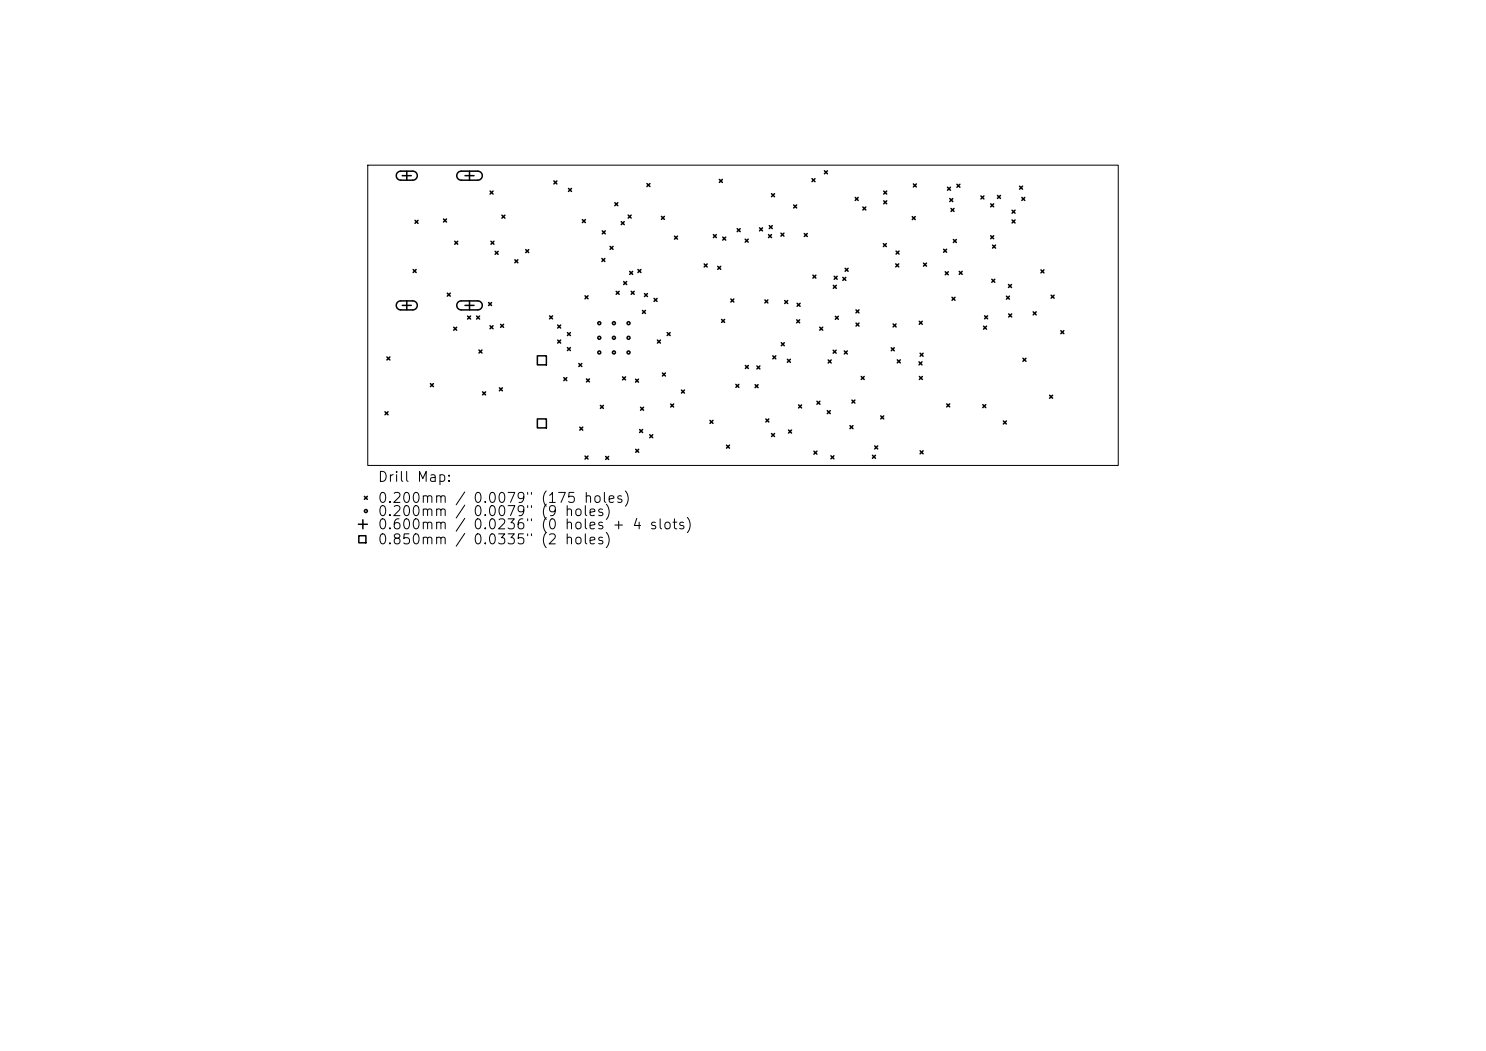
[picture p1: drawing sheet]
<svg xmlns="http://www.w3.org/2000/svg" width="297mm" height="210mm" viewBox="0 0 297 210" stroke-linecap="round" stroke-linejoin="round" font-family="sans-serif">
<defs><g id="words">
<g font-size="2">
<text x="75.4" y="96.8">Drill Map:</text>
<text x="75.4" y="101">0.200mm / 0.0079&quot; (175 holes)</text>
<text x="75.4" y="103.6">0.200mm</text>
<text x="75.4" y="106.3">0.600mm</text>
<text x="94.4" y="103.6">0.0079&quot; (9</text>
<text x="94.4" y="106.3">0.0236&quot; (0 holes + 4 slots)</text>
<text x="75.4" y="109.3">0.850mm / 0.0335&quot; (2 holes)</text>
</g>
</g></defs>
<path d="M73.5 33h150v60h-150z" fill="none" stroke="#000" stroke-width=".2"/>
<g fill="none" stroke="#000" stroke-width=".3">
<path d="M79.5 34.5l.5-.3h2.5a.9 .9 0 0 1 .9 .9 .9 .9 0 0 1-.9 .9h-2.4a.9 .9 0 0 1-.8-.6 .9 .9 0 0 1 .2-.9zM80.4 35.1h1.8M81.3 34.2v1.8M91.6 34.5l.5-.3h3.4a.9 .9 0 0 1 .9 .9 .9 .9 0 0 1-.9 .9h-3.3a.9 .9 0 0 1-.8-.6 .9 .9 0 0 1 .2-.9zM92.9 35.1h1.8M93.8 34.2v1.8M98 38.2l.6 .6M98.6 38.2l-.6 .6M110.7 36.2l.6 .6M111.3 36.2l-.6 .6M113.6 37.7l.6 .6M114.2 37.7l-.6 .6"/>
<path d="M129.3 36.7l.6 .6M129.9 36.7l-.6 .6M143.8 35.9l.6 .6M144.4 35.9l-.6 .6M154.2 38.7l.6 .6M154.8 38.7l-.6 .6M162.3 35.7l.6 .6M162.9 35.7l-.6 .6M164.8 34.1l.6 .6M165.4 34.1l-.6 .6M170.9 39.5l.6 .6M171.5 39.5l-.6 .6"/>
<path d="M176.6 38.2l.6 .6M177.2 38.2l-.6 .6M182.6 36.8l.6 .6M183.2 36.8l-.6 .6M189.4 37.4l.6 .6M189.8 39.7l.6 .6M190 37.4l-.6 .6M190.4 39.7l-.6 .6M191.3 36.8l.6 .6M191.9 36.8l-.6 .6M196.1 39.2l.6 .6M196.7 39.2l-.6 .6"/>
<path d="M199.4 39.1l.6 .6M200 39.1l-.6 .6M203.8 37.2l.6 .6M204.2 39.5l.6 .6M204.4 37.2l-.6 .6M204.8 39.5l-.6 .6M82.6 53.9l.6 .6M83 44l.6 .6M83.2 53.9l-.6 .6M83.6 44l-.6 .6M88.6 43.8l.6 .6M89.2 43.8l-.6 .6"/>
<path d="M89.4 58.6l.6 .6M90 58.6l-.6 .6M90.9 48.2l.6 .6M91.5 48.2l-.6 .6M98.1 48.2l.6 .6M98.7 48.2l-.6 .6M99 50.2l.6 .6M99.6 50.2l-.6 .6M100.3 43l.6 .6M100.9 43l-.6 .6M102.9 51.9l.6 .6M103.5 51.9l-.6 .6"/>
<path d="M105.1 49.9l.6 .6M105.7 49.9l-.6 .6M116.4 43.9l.6 .6M116.9 59.1l.6 .6M117 43.9l-.6 .6M117.5 59.1l-.6 .6M120.3 51.7l.6 .6M120.4 46.1l.6 .6M120.9 51.7l-.6 .6M121 46.1l-.6 .6M121.9 49.2l.6 .6M122.5 49.2l-.6 .6"/>
<path d="M122.9 40.5l.6 .6M123.2 58.2l.6 .6M123.5 40.5l-.6 .6M123.8 58.2l-.6 .6M124.2 44.3l.6 .6M124.7 56.3l.6 .6M124.8 44.3l-.6 .6M125.3 56.3l-.6 .6M125.6 43l.6 .6M125.9 54.2l.6 .6M126.2 43l-.6 .6M126.2 58.2l.6 .6"/>
<path d="M126.5 54.2l-.6 .6M126.8 58.2l-.6 .6M127.5 53.9l.6 .6M128.1 53.9l-.6 .6M128.8 58.7l.6 .6M129.4 58.7l-.6 .6M130.7 59.6l.6 .6M131.3 59.6l-.6 .6M132.2 43.2l.6 .6M132.8 43.2l-.6 .6M134.8 47.2l.6 .6M135.4 47.2l-.6 .6"/>
<path d="M140.7 52.7l.6 .6M141.3 52.7l-.6 .6M142.6 46.9l.6 .6M143.2 46.9l-.6 .6M143.5 53.2l.6 .6M144.1 53.2l-.6 .6M144.4 47.4l.6 .6M145 47.4l-.6 .6M146.1 59.7l.6 .6M146.7 59.7l-.6 .6M147.3 45.7l.6 .6M147.9 45.7l-.6 .6"/>
<path d="M148.9 47.8l.6 .6M149.5 47.8l-.6 .6M151.8 45.5l.6 .6M152.4 45.5l-.6 .6M152.9 59.9l.6 .6M153.5 59.9l-.6 .6M153.6 46.9l.6 .6M153.8 45.1l.6 .6M154.2 46.9l-.6 .6M154.4 45.1l-.6 .6M156.1 46.6l.6 .6M156.7 46.6l-.6 .6"/>
<path d="M158.6 41l.6 .6M159.2 41l-.6 .6M160.7 46.7l.6 .6M161.3 46.7l-.6 .6M162.5 55l.6 .6M163.1 55l-.6 .6M166.6 57l.6 .6M166.7 55.2l.6 .6M167.2 57l-.6 .6M167.3 55.2l-.6 .6M168.5 55.4l.6 .6M168.9 53.6l.6 .6"/>
<path d="M169.1 55.4l-.6 .6M169.5 53.6l-.6 .6M172.5 41.4l.6 .6M173.1 41.4l-.6 .6M176.6 48.7l.6 .6M176.6 40.1l.6 .6M177.2 48.7l-.6 .6M177.2 40.1l-.6 .6M179 52.7l.6 .6M179.1 50.2l.6 .6M179.6 52.7l-.6 .6M179.7 50.2l-.6 .6"/>
<path d="M182.3 43.3l.6 .6M182.9 43.3l-.6 .6M184.6 52.6l.6 .6M185.2 52.6l-.6 .6M188.6 49.8l.6 .6M188.9 54.3l.6 .6M189.2 49.8l-.6 .6M189.5 54.3l-.6 .6M190.1 41.7l.6 .6M190.3 59.4l.6 .6M190.5 47.9l.6 .6M190.7 41.7l-.6 .6"/>
<path d="M190.9 59.4l-.6 .6M191.1 47.9l-.6 .6M191.7 54.2l.6 .6M192.3 54.2l-.6 .6M198 40.7l.6 .6M198 47.1l.6 .6M198.2 55.8l.6 .6M198.4 49l.6 .6M198.6 40.7l-.6 .6M198.6 47.1l-.6 .6M198.8 55.8l-.6 .6M199 49l-.6 .6"/>
<path d="M201.2 59.2l.6 .6M201.6 56.8l.6 .6M201.8 59.2l-.6 .6M202.2 56.8l-.6 .6M202.3 42l.6 .6M202.3 44l.6 .6M202.9 42l-.6 .6M202.9 44l-.6 .6M208.1 53.9l.6 .6M208.7 53.9l-.6 .6M210.1 59l.6 .6M210.7 59l-.6 .6"/>
<path d="M77.3 71.3l.6 .6M77.9 71.3l-.6 .6M79.5 60.4l.5-.3h2.5a.9 .9 0 0 1 .9 .9 .9 .9 0 0 1-.9 .9h-2.4a.9 .9 0 0 1-.8-.5 .9 .9 0 0 1 .2-1zM80.4 61h1.8M81.3 60.1v1.8M86 76.7l.6 .6M86.6 76.7l-.6 .6M90.7 65.4l.6 .6M91.3 65.4l-.6 .6M91.6 60.4l.5-.3h3.4a.9 .9 0 0 1 .9 .9 .9 .9 0 0 1-.9 .9h-3.3a.9 .9 0 0 1-.8-.5 .9 .9 0 0 1 .2-1zM92.9 61h1.8M93.5 63.2l.6 .6"/>
<path d="M93.8 60.1v1.8M94.1 63.2l-.6 .6M95.3 63.2l.6 .6M95.7 69.9l.6 .6M95.9 63.2l-.6 .6M96.3 69.9l-.6 .6M96.5 78.3l.6 .6M97.1 78.3l-.6 .6M97.7 60.5l.6 .6M97.9 65.1l.6 .6M98.3 60.5l-.6 .6M98.5 65.1l-.6 .6"/>
<path d="M99.8 77.5l.6 .6M100.1 64.8l.6 .6M100.4 77.5l-.6 .6M100.7 64.8l-.6 .6M107.4 71.1h1.8v1.8h-1.8zM109.8 63.1l.6 .6M110.4 63.1l-.6 .6M111.5 65l.6 .6M111.5 68l.6 .6M112.1 65l-.6 .6M112.1 68l-.6 .6M112.7 75.5l.6 .6"/>
<path d="M113.3 75.5l-.6 .6M113.4 66.5l.6 .6M113.4 69.5l.6 .6M114 66.5l-.6 .6M114 69.5l-.6 .6M115.7 72.6l.6 .6M116.3 72.6l-.6 .6M117.2 75.7l.6 .6M117.8 75.7l-.6 .6M124.4 75.3l.6 .6M125 75.3l-.6 .6M127 75.8l.6 .6"/>
<path d="M127.6 75.8l-.6 .6M128.4 62l.6 .6M129 62l-.6 .6M131.4 68l.6 .6M132 68l-.6 .6M132.4 74.5l.6 .6M133 74.5l-.6 .6M133.3 66.5l.6 .6M133.9 66.5l-.6 .6M136.2 77.9l.6 .6M136.8 77.9l-.6 .6M144.2 63.8l.6 .6"/>
<path d="M144.8 63.8l-.6 .6M147.1 76.8l.6 .6M147.7 76.8l-.6 .6M149 73l.6 .6M149.6 73l-.6 .6M150.9 76.9l.6 .6M151.3 73.1l.6 .6M151.5 76.9l-.6 .6M151.9 73.1l-.6 .6M154.5 71.1l.6 .6M155.1 71.1l-.6 .6M156.2 68.5l.6 .6"/>
<path d="M156.8 68.5l-.6 .6M156.8 60l.6 .6M157.4 71.8l.6 .6M157.4 60l-.6 .6M158 71.8l-.6 .6M159.2 63.9l.6 .6M159.3 60.6l.6 .6M159.8 63.9l-.6 .6M159.9 60.6l-.6 .6M163.8 65.4l.6 .6M164.4 65.4l-.6 .6M165.5 71.9l.6 .6"/>
<path d="M166.1 71.9l-.6 .6M166.5 70l.6 .6M167 63.2l.6 .6M167.1 70l-.6 .6M167.6 63.2l-.6 .6M168.8 70.1l.6 .6M169.4 70.1l-.6 .6M170.3 79.9l.6 .6M170.9 79.9l-.6 .6M171.1 61.9l.6 .6M171.1 64.6l.6 .6M171.7 61.9l-.6 .6"/>
<path d="M171.7 64.6l-.6 .6M172.1 75.2l.6 .6M172.7 75.2l-.6 .6M178.1 69.5l.6 .6M178.5 64.7l.6 .6M178.7 69.5l-.6 .6M179.1 64.7l-.6 .6M179.3 71.9l.6 .6M179.9 71.9l-.6 .6M183.7 72.3l.6 .6M183.7 64.2l.6 .6M183.8 75.2l.6 .6"/>
<path d="M183.9 70.6l.6 .6M184.3 72.3l-.6 .6M184.3 64.2l-.6 .6M184.4 75.2l-.6 .6M184.5 70.6l-.6 .6M196.6 65.2l.6 .6M196.8 63.1l.6 .6M197.2 65.2l-.6 .6M197.4 63.1l-.6 .6M201.6 62.7l.6 .6M202.2 62.7l-.6 .6M204.5 71.6l.6 .6"/>
<path d="M205.1 71.6l-.6 .6M206.5 62.3l.6 .6M207.1 62.3l-.6 .6M209.8 79l.6 .6M210.4 79l-.6 .6M212 66.1l.6 .6M212.6 66.1l-.6 .6M72.8 99.2l.6 .6M73.4 99.2l-.6 .6M77 82.3l.6 .6M77.6 82.3l-.6 .6M107.4 83.7h1.8v1.8h-1.8z"/>
<path d="M115.9 85.4l.6 .6M116.5 85.4l-.6 .6M116.9 91.1l.6 .6M117.5 91.1l-.6 .6M120 81l.6 .6M120.6 81l-.6 .6M121.1 91.2l.6 .6M121.7 91.2l-.6 .6M127.1 89.8l.6 .6M127.7 89.8l-.6 .6M127.8 85.8l.6 .6M128 81.4l.6 .6"/>
<path d="M128.4 85.8l-.6 .6M128.6 81.4l-.6 .6M129.9 86.9l.6 .6M130.5 86.9l-.6 .6M134 80.7l.6 .6M134.6 80.7l-.6 .6M141.9 84l.6 .6M142.5 84l-.6 .6M145.2 89l.6 .6M145.8 89l-.6 .6M153.1 83.7l.6 .6M153.7 83.7l-.6 .6"/>
<path d="M154.2 86.6l.6 .6M154.8 86.6l-.6 .6M157.6 85.9l.6 .6M158.2 85.9l-.6 .6M159.6 80.9l.6 .6M160.2 80.9l-.6 .6M162.7 90.2l.6 .6M163.3 90.2l-.6 .6M163.3 80.2l.6 .6M163.9 80.2l-.6 .6M165.3 82.1l.6 .6M165.9 82.1l-.6 .6"/>
<path d="M166.1 91.1l.6 .6M166.7 91.1l-.6 .6M169.9 85.1l.6 .6M170.5 85.1l-.6 .6M174.4 91l.6 .6M174.8 89.1l.6 .6M175 91l-.6 .6M175.4 89.1l-.6 .6M176 83.1l.6 .6M176.6 83.1l-.6 .6M183.9 90.1l.6 .6M184.5 90.1l-.6 .6"/>
<path d="M189.2 80.7l.6 .6M189.8 80.7l-.6 .6M196.4 80.9l.6 .6M197 80.9l-.6 .6M200.5 84.1l.6 .6M201.1 84.1l-.6 .6M71.6 104.8h1.8M71.7 107.1h1.4v1.4h-1.4zM72.5 103.9v1.8"/>
<circle cx="119.8" cy="70.4" r=".3"/>
<circle cx="119.8" cy="64.6" r=".3"/>
<circle cx="119.8" cy="67.5" r=".3"/>
<circle cx="122.7" cy="70.4" r=".3"/>
<circle cx="122.7" cy="64.6" r=".3"/>
<circle cx="122.7" cy="67.5" r=".3"/>
<circle cx="125.6" cy="70.4" r=".3"/>
<circle cx="125.6" cy="64.6" r=".3"/>
<circle cx="125.6" cy="67.5" r=".3"/>
<circle cx="73.1" cy="102.1" r=".3"/>
</g>
<use href="#words"/>
</svg>
